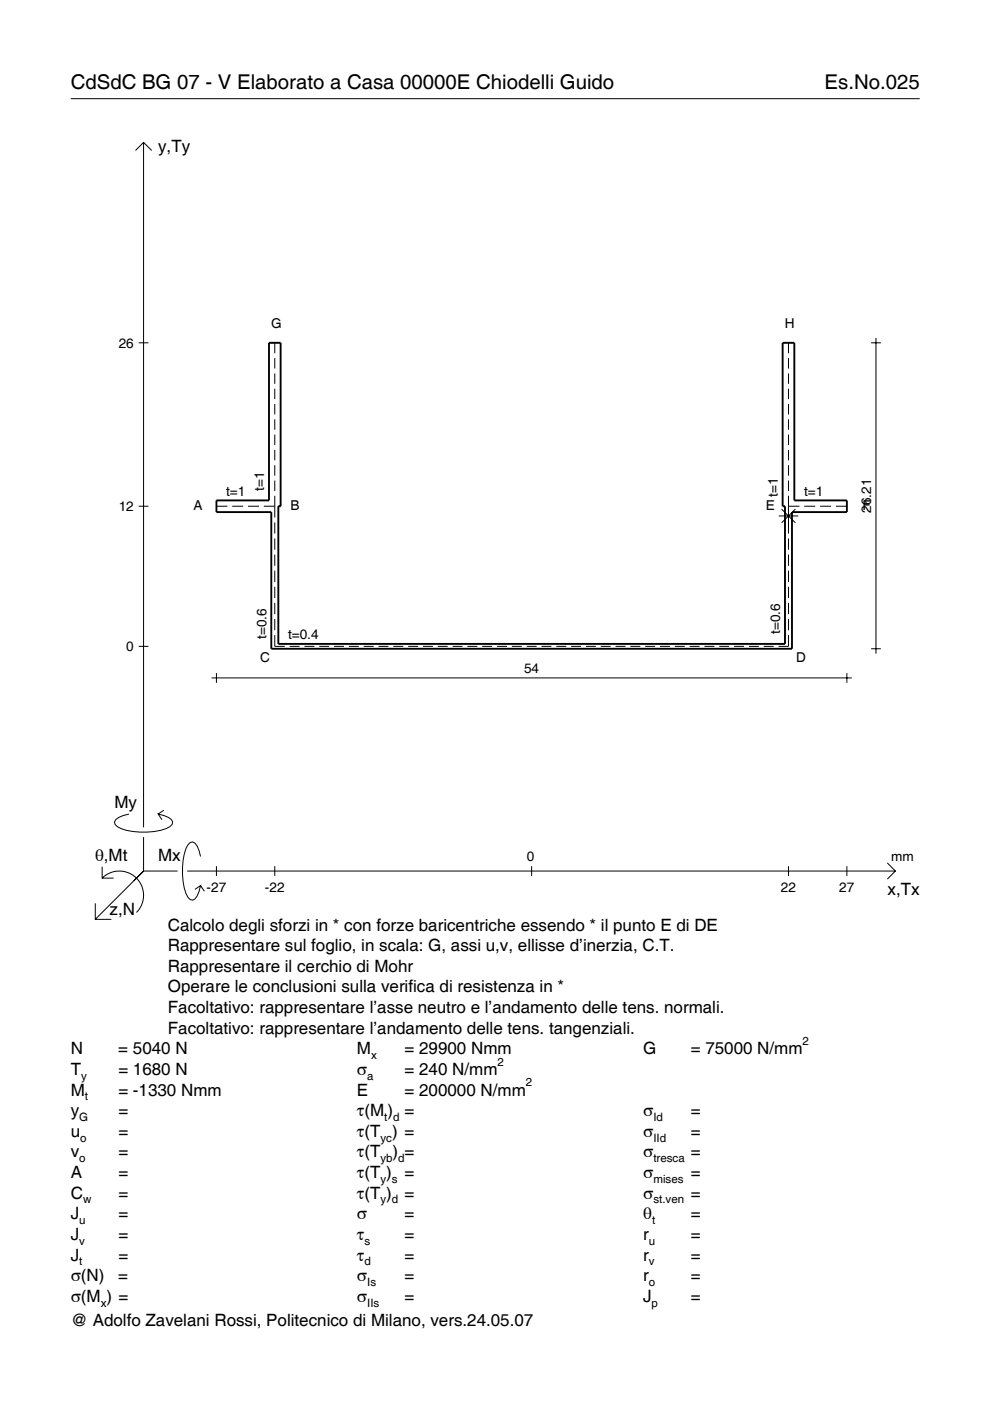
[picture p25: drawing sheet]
<svg xmlns="http://www.w3.org/2000/svg" width="210mm" height="297mm" viewBox="0 0 210 297" stroke-linecap="round" stroke-linejoin="round" font-family="sans-serif">
<defs><g id="words">
<g font-size="4.3">
<text x="15" y="18.9">CdSdC BG 07 - V Elaborato a Casa 00000E Chiodelli Guido</text>
<text x="174.8" y="18.9">Es.No.025</text>
</g>
<g font-size="3.6">
<text x="33.5" y="32.3">y,Ty</text>
<text x="24.3" y="171.3">My</text>
<text x="20.1" y="182.6">θ,Mt</text>
<text x="33.5" y="182.6">Mx</text>
<text x="188.2" y="189.8">x,Tx</text>
<text x="23.2" y="193.9">z,N</text>
<text x="35.6" y="197.3">Calcolo degli sforzi in * con forze baricentriche essendo * il punto E di DE</text>
<text x="35.6" y="201.7">Rappresentare sul foglio, in scala: G, assi u,v, ellisse d’inerzia, C.T.</text>
<text x="35.6" y="206">Rappresentare il cerchio di Mohr</text>
<text x="35.6" y="210.4">Operare le conclusioni sulla verifica di resistenza in *</text>
<text x="35.6" y="214.8">Facoltativo: rappresentare l’asse neutro e l’andamento delle tens. normali.</text>
<text x="35.6" y="219.2">Facoltativo: rappresentare l’andamento delle tens. tangenziali.</text>
<text x="15" y="223.5">N</text>
<text x="15" y="227.9">T</text>
<text x="25.1" y="223.5">= 5040 N</text>
<text x="25.1" y="227.9">= 1680 N</text>
<text x="75.7" y="227.9">σ</text>
<text x="75.7" y="223.5">M</text>
<text x="85.8" y="223.5">= 29900 Nmm</text>
<text x="85.8" y="227.9">= 240 N/mm</text>
<text x="136.4" y="223.5">G</text>
<text x="146.5" y="223.5">= 75000 N/mm</text>
<text x="15" y="232.3">M</text>
<text x="25.1" y="232.3">= -1330 Nmm</text>
<text x="75.7" y="232.3">E</text>
<text x="85.8" y="232.3">= 200000 N/mm</text>
<text x="15" y="236.7">y</text>
<text x="25.1" y="236.7">=</text>
<text x="75.7" y="236.7">τ(M ) =</text>
<text x="136.4" y="236.7">σ</text>
<text x="146.5" y="236.7">=</text>
<text x="15" y="241">u</text>
<text x="15" y="245.4">v</text>
<text x="25.1" y="241">=</text>
<text x="25.1" y="245.4">=</text>
<text x="75.7" y="241">τ(T ) =</text>
<text x="75.7" y="245.4">τ(T</text>
<text x="83.3" y="245.4">) =</text>
<text x="136.4" y="241">σ</text>
<text x="136.4" y="245.4">σ</text>
<text x="146.5" y="241">=</text>
<text x="146.5" y="245.4">=</text>
<text x="15" y="249.8">A</text>
<text x="25.1" y="249.8">=</text>
<text x="75.7" y="249.8">τ(T )</text>
<text x="85.8" y="249.8">=</text>
<text x="136.4" y="249.8">σ</text>
<text x="146.5" y="249.8">=</text>
<text x="15" y="254.2">C</text>
<text x="25.1" y="254.2">=</text>
<text x="75.7" y="254.2">τ(T )</text>
<text x="85.8" y="254.2">=</text>
<text x="136.4" y="254.2">σ</text>
<text x="146.5" y="254.2">=</text>
<text x="15" y="258.5">J</text>
<text x="15" y="262.9">J</text>
<text x="25.1" y="258.5">=</text>
<text x="25.1" y="262.9">=</text>
<text x="75.7" y="258.5">σ</text>
<text x="75.7" y="262.9">τ</text>
<text x="85.8" y="258.5">=</text>
<text x="85.8" y="262.9">=</text>
<text x="136.4" y="258.5">θ</text>
<text x="136.4" y="262.9">r</text>
<text x="146.5" y="258.5">=</text>
<text x="146.5" y="262.9">=</text>
<text x="15" y="267.3">J</text>
<text x="25.1" y="267.3">=</text>
<text x="75.7" y="267.3">τ</text>
<text x="85.8" y="267.3">=</text>
<text x="136.4" y="267.3">r</text>
<text x="146.5" y="267.3">=</text>
<text x="15" y="271.7">σ(N)</text>
<text x="25.1" y="271.7">=</text>
<text x="75.7" y="271.7">σ</text>
<text x="85.8" y="271.7">=</text>
<text x="136.4" y="271.7">r</text>
<text x="146.5" y="271.7">=</text>
<text x="15" y="281.2">@ Adolfo Zavelani Rossi, Politecnico di Milano, vers.24.05.07</text>
<text x="15" y="276">σ(M ) =</text>
<text x="75.7" y="276">σ</text>
<text x="85.8" y="276">=</text>
<text x="136.4" y="276">J</text>
<text x="146.5" y="276">=</text>
</g>
<g font-size="2.9">
<text x="57.5" y="69.5">G</text>
<text x="166.4" y="69.5">H</text>
<text x="25.2" y="73.7">26</text>
<text x="47.9" y="105.1">t=1</text>
<text x="56" y="104" transform="rotate(-90 56 104)">t=1</text>
<text x="164.9" y="105.3" transform="rotate(-90 164.9 105.3)">t=1</text>
<text x="170.5" y="105.1">t=1</text>
<text x="25.2" y="108.3">12</text>
<text x="41.1" y="108.2">A</text>
<text x="61.6" y="108.2">B</text>
<text x="162.4" y="108.2">E</text>
<text x="182.9" y="108.2">F</text>
<text x="184.7" y="108.7" transform="rotate(-90 184.7 108.7)">26.21</text>
<text x="56.5" y="135.5" transform="rotate(-90 56.5 135.5)">t=0.6</text>
<text x="61.1" y="135.5">t=0.4</text>
<text x="165.4" y="134.5" transform="rotate(-90 165.4 134.5)">t=0.6</text>
<text x="26.8" y="138">0</text>
<text x="55.1" y="140.3">C</text>
<text x="111.1" y="142.7">54</text>
<text x="168.8" y="140.3">D</text>
<text x="111.7" y="182.6">0</text>
<text x="189" y="182.6">mm</text>
<text x="43.8" y="189.1">-27</text>
<text x="56.2" y="189.1">-22</text>
<text x="165.6" y="189.1">22</text>
<text x="178" y="189.1">27</text>
</g>
<g font-size="2.4">
<text x="170.2" y="221.5">2</text>
<text x="78.7" y="224.5">x</text>
<text x="105.5" y="225.9">2</text>
<text x="17.2" y="228.9">y</text>
<text x="18" y="233.3">t</text>
<text x="77.9" y="228.9">a</text>
<text x="111.5" y="230.3">2</text>
<text x="16.8" y="237.7">G</text>
<text x="81.5" y="237.7">t d</text>
<text x="138.5" y="237.7">Id</text>
<text x="17" y="242">o</text>
<text x="80.7" y="242">yc</text>
<text x="138.5" y="242">IId</text>
<text x="16.8" y="246.4">o</text>
<text x="80.7" y="246.4">yb d</text>
<text x="80.7" y="250.8">y s</text>
<text x="138.5" y="246.4">tresca</text>
<text x="138.5" y="250.8">mises</text>
<text x="17.6" y="255.2">w</text>
<text x="80.7" y="255.2">y d</text>
<text x="138.5" y="255.2">st.ven</text>
<text x="16.8" y="259.5">u</text>
<text x="16.8" y="263.9">v</text>
<text x="77.3" y="263.9">s</text>
<text x="137.6" y="263.9">u</text>
<text x="138.2" y="259.5">t</text>
<text x="16.8" y="268.3">t</text>
<text x="77.3" y="268.3">d</text>
<text x="137.6" y="268.3">v</text>
<text x="77.9" y="272.7">Is</text>
<text x="137.6" y="272.7">o</text>
<text x="21.4" y="277">x</text>
<text x="77.9" y="277">IIs</text>
<text x="138.2" y="277">p</text>
</g>
</g></defs>
<g fill="none" stroke="#000" stroke-width=".21">
<path d="M15 20.9h180M28.7 31.9l1.7-1.7 1.8 1.7M30.4 30.2v145.2M29.4 72.7h2.1M58.3 72.7v2.2M58.3 75.9v2.2M58.3 79.2v2.2M167.2 72.7v2.2M167.2 75.9v2.2M167.2 79.2v2.2M184.7 72.7h2.1M185.7 71.7v66.9"/>
<path d="M58.3 82.4v2.2M58.3 85.7v2.2M58.3 88.9v2.2M58.3 92.1v2.3M58.3 95.4v2.2M58.3 98.6v2.3M167.2 82.4v2.2M167.2 85.7v2.2M167.2 88.9v2.2M167.2 92.1v2.3M167.2 95.4v2.2M167.2 98.6v2.3"/>
<path d="M29.4 107.3h2.1M45.9 107.3h2.3M49.2 107.3h2.4M52.6 107.3h2.3M55.9 107.3h2.4M58.3 101.9v2.2M58.3 105.1v4.6M58.3 110.8v2.3M58.3 114.2v2.4M58.3 117.6v2.4M165.1 109.4h4.1M165.7 107.9l2.9 3"/>
<path d="M167.2 107.3h2.3M167.2 101.9v2.2M167.2 105.1v8M167.2 114.2v2.4M167.2 117.6v2.4M168.6 107.9l-2.9 3M170.5 107.3h2.3M173.9 107.3h2.3M177.2 107.3h2.4M29.4 137h2.1M58.3 134.7v2.3h2.1M58.3 121v2.4"/>
<path d="M58.3 124.4v2.4M58.3 127.8v2.4M58.3 131.2v2.4M61.4 137h2.1M64.5 137h2.2M67.7 137h2.1M70.8 137h2.1M74 137h2.1M77.1 137h2.1M80.2 137h2.2M83.4 137h2.1M86.5 137h2.1"/>
<path d="M89.7 137h2.1M92.8 137h2.1M96 137h2.1M99.1 137h2.1M102.2 137h2.1M105.4 137h2.1M108.5 137h2.1M111.7 137h2.1M114.8 137h2.1M117.9 137h2.2M121.1 137h2.1M124.2 137h2.1"/>
<path d="M127.4 137h2.1M130.5 137h2.1M133.6 137h2.2M136.8 137h2.1M139.9 137h2.1M143.1 137h2.1M146.2 137h2.1M149.4 137h2.1M152.5 137h2.1M155.6 137h2.2M158.8 137h2.1M161.9 137h2.1"/>
<path d="M167.2 134.7v2.3h-2.1M167.2 121v2.4M167.2 124.4v2.4M167.2 127.8v2.4M167.2 131.2v2.4M184.7 137.6h2.1M44.9 143.7h135.7M45.9 142.7v2.1M179.6 142.7v2.1M27.3 172.6a3.6 3.6 0 0 0-3 1.7l.1 .5a5.7 5.7 0 0 0 3.8 1.5 13.3 13.3 0 0 0 7.8-1l.5-.5 .1-.5a3.6 3.6 0 0 0-3.1-1.7l.8 1.2M30.4 177.5v7.2M34.7 171.8l-1.2 .8"/>
<path d="M20.2 191.5v3.4h3.4M21.7 186.2a5.1 5.1 0 0 1 7.2 0 5.1 5.1 0 0 1 0 7.3M21.7 183.8v2.4h2.4M30.4 184.7l-10.2 10.2M30.4 184.7l-2 2M30.4 184.7h7.2M39.7 184.7h150.1M42.5 181.6a3.6 3.6 0 0 0-1.7-3.1l-.5 .1a5.7 5.7 0 0 0-1.5 3.8 13.3 13.3 0 0 0 1 7.8l.5 .5 .5 .2a3.6 3.6 0 0 0 1.7-3.1l-1.2 .8M42.5 187.8l.8 1.2M45.9 183.7v2M58.3 183.7v2M112.7 183.7v2"/>
<path d="M167.2 183.7v2M179.6 183.7v2M188.1 183l1.7 1.7-1.7 1.7"/>
</g>
<path d="M57 72.7h2.5v34.6h-.5v29.2h107.4v-29.2h-.5v-34.6h2.5v33.4h11.2v2.5h-11.7v29h-110.4v-29h-11.6v-2.5h11.1z" fill="none" stroke="#000" stroke-width=".4"/>
<use href="#words"/>
</svg>
